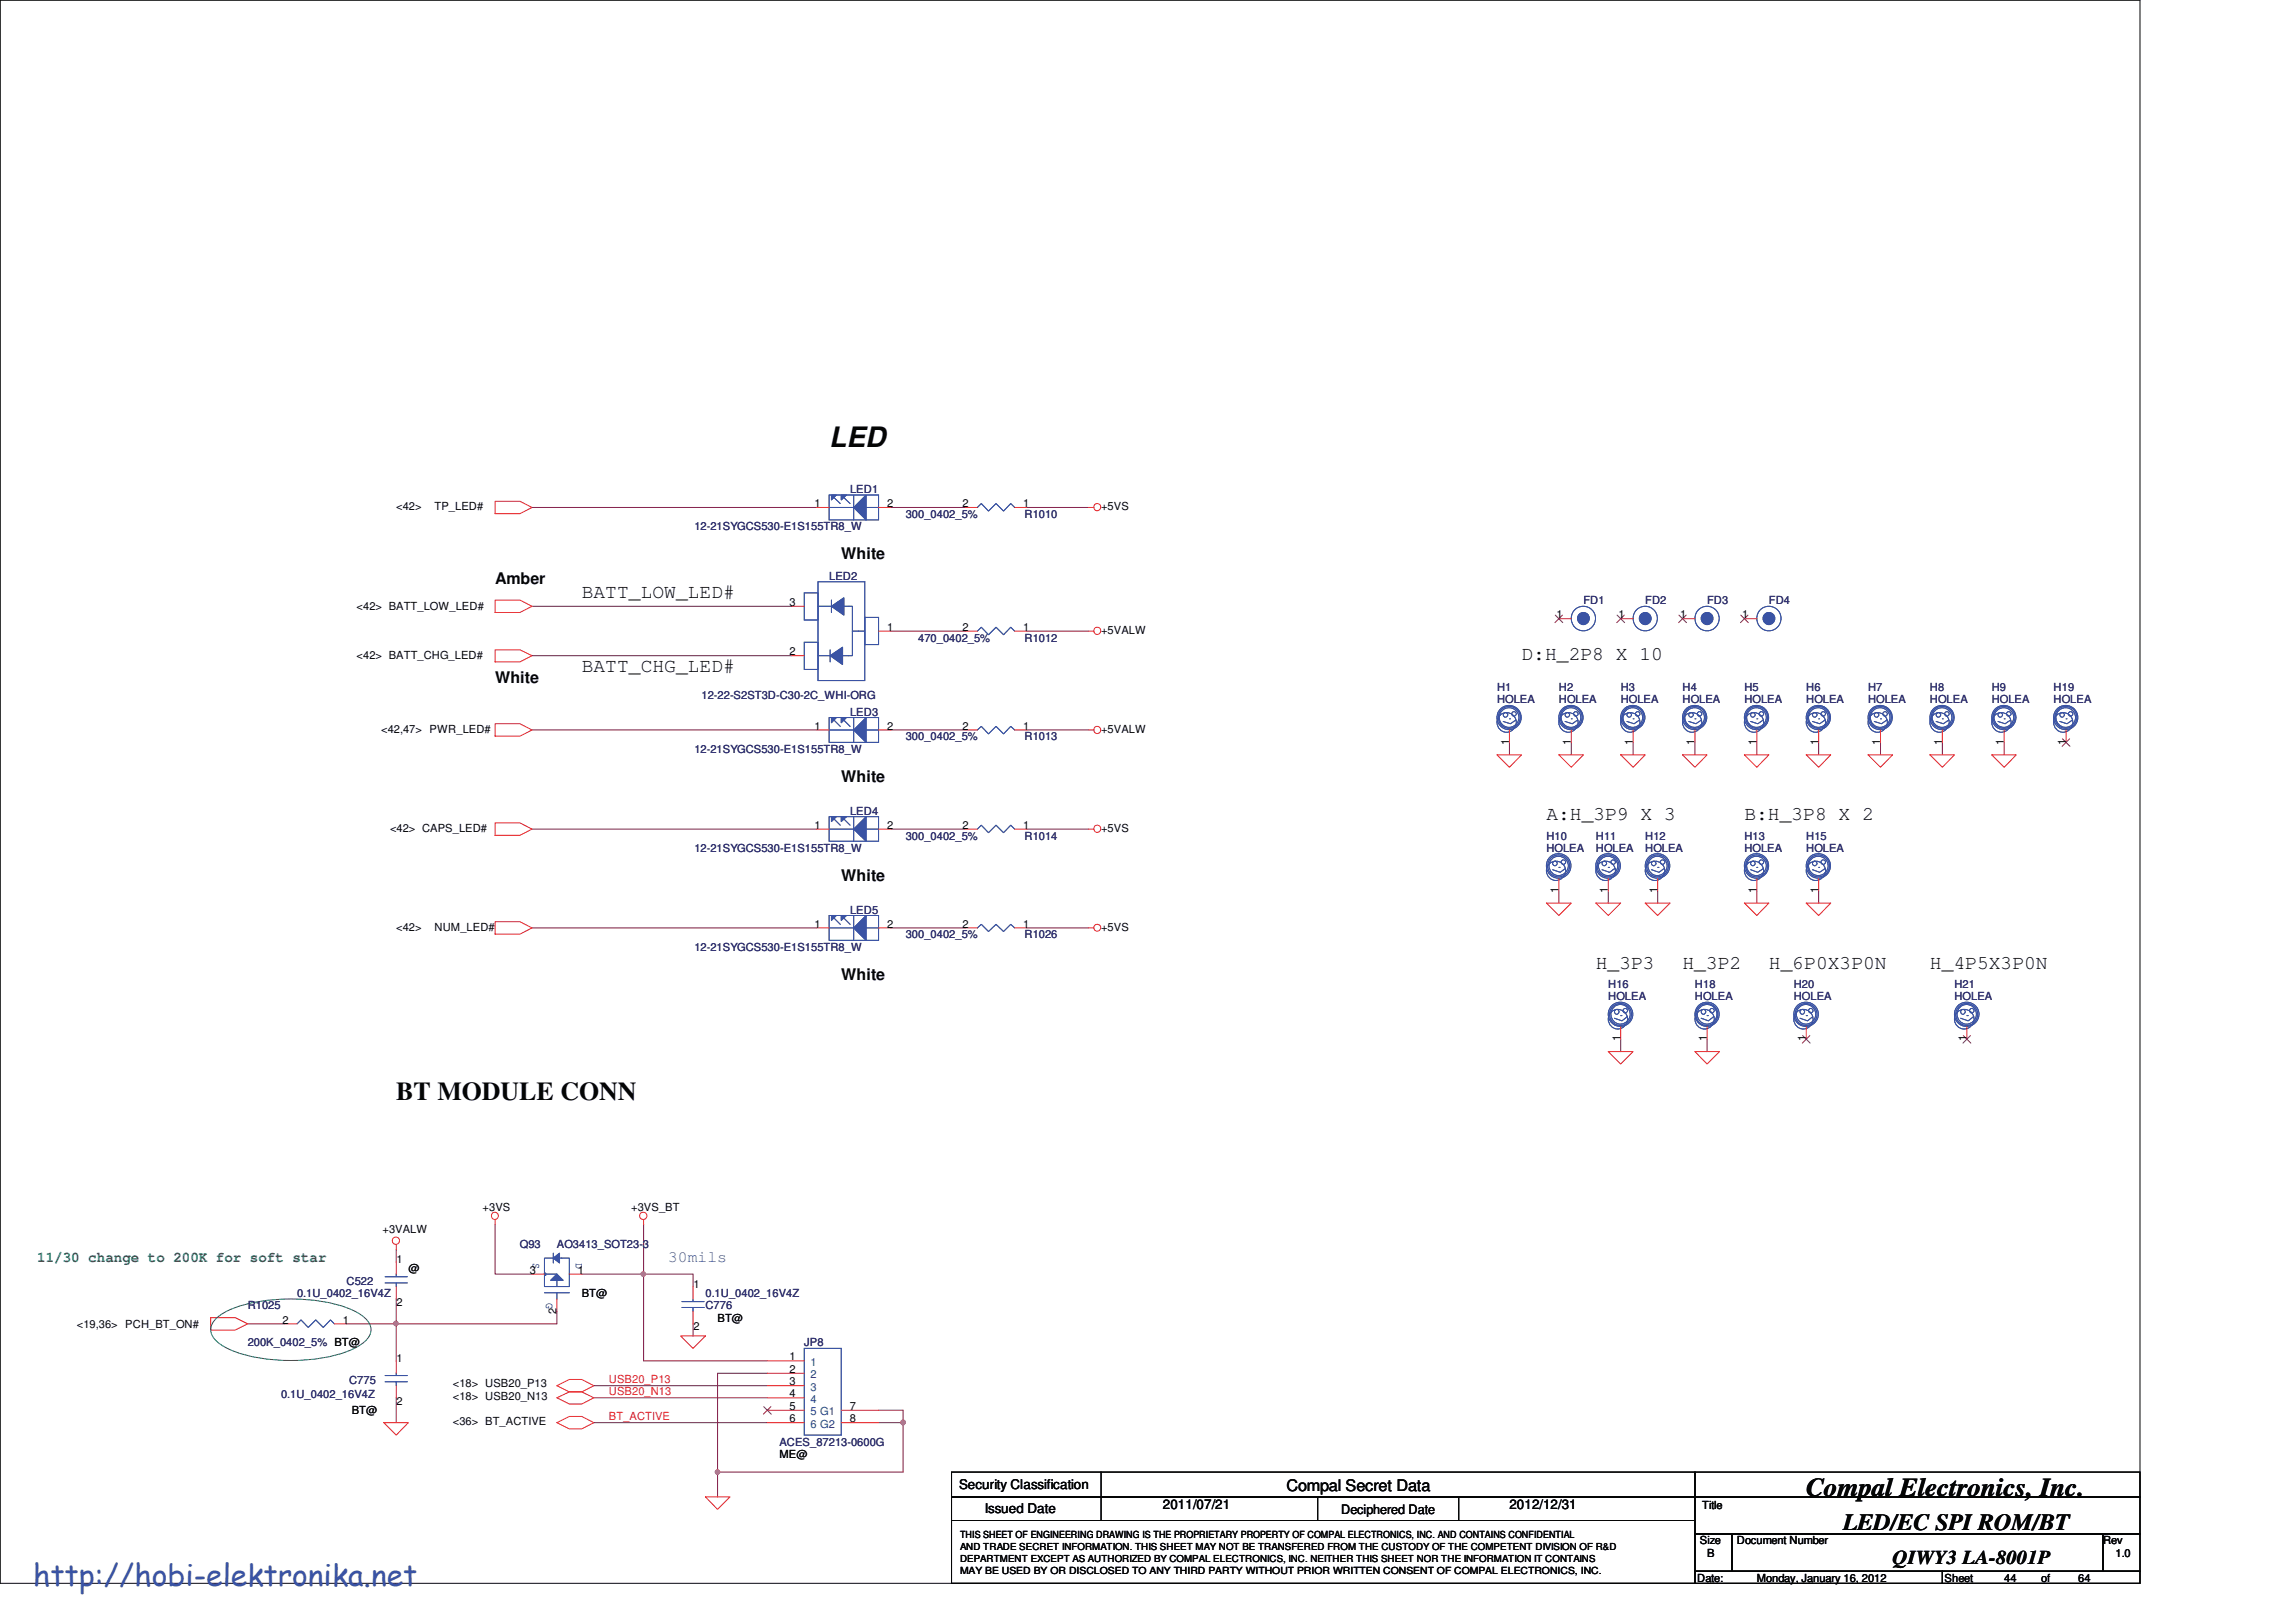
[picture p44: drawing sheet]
<svg xmlns="http://www.w3.org/2000/svg" width="297mm" height="210mm" viewBox="0 0 297 210" stroke-linecap="round" stroke-linejoin="round" font-family="sans-serif">
<defs><g id="words">
<text font-size="3.9" fill="#3953a4" x="4.3" y="205.2">http://hobi-elektronika.net</text>
<text font-size="3.6" fill="#040505" x="107.3" y="57.8">LED</text>
<g font-size="3.3" fill="#040505">
<text x="51.3" y="142.4">BT MODULE CONN</text>
<text x="233.7" y="193.5">Compal Electronics, Inc.</text>
</g>
<text font-size="3" fill="#040505" x="238.5" y="198">LED/EC SPI ROM/BT</text>
<g font-size="2.5" fill="#040505">
<text x="75.3" y="77.3">BATT_LOW_LED#</text>
<text x="75.3" y="86.9">BATT_CHG_LED#</text>
<text x="196.8" y="85.3">D:H_2P8 X 10</text>
<text x="200.1" y="106.1">A:H_3P9 X 3</text>
<text x="225.7" y="106.1">B:H_3P8 X 2</text>
<text x="206.5" y="125.3">H_3P3</text>
<text x="217.7" y="125.3">H_3P2</text>
<text x="228.8" y="125.3">H_6P0X3P0N</text>
<text x="249.7" y="125.3">H_4P5X3P0N</text>
<text x="244.9" y="202.3">QIWY3 LA-8001P</text>
</g>
<g font-size="2.1" fill="#040505">
<text x="64" y="75.6">Amber</text>
<text x="108.8" y="72.3">White</text>
<text x="64" y="88.3">White</text>
<text x="108.8" y="101.2">White</text>
<text x="108.8" y="114">White</text>
<text x="108.8" y="126.7">White</text>
<text x="166.5" y="192.9">Compal Secret Data</text>
</g>
<text font-size="2.1" fill="#3a53a4" x="86.4" y="163.3">30mils</text>
<text font-size="1.9" fill="#0a8141" x="4.8" y="163.3">11/30 change to 200K for soft star</text>
<g font-size="1.7" fill="#040505">
<text x="124.1" y="192.7">Security Classification</text>
<text x="127.4" y="195.7">Issued Date</text>
<text x="150.4" y="195.3">2011/07/21</text>
<text x="173.5" y="195.8">Deciphered Date</text>
<text x="195.3" y="195.3">2012/12/31</text>
</g>
<g font-size="1.4" fill="#040505">
<text x="105.4" y="65.6">1</text>
<text x="114.8" y="65.6">2</text>
<text x="124.5" y="65.6">2</text>
<text x="132.4" y="65.6">1</text>
<text x="51.3" y="66">&lt;42&gt;</text>
<text x="56.2" y="66">TP_LED#</text>
<text x="142.4" y="66">+5VS</text>
<text x="46.1" y="78.9">&lt;42&gt; BATT_LOW_LED#</text>
<text x="102.1" y="78.4">3</text>
<text x="114.8" y="81.6">1</text>
<text x="124.5" y="81.6">2</text>
<text x="132.4" y="81.6">1</text>
<text x="142.4" y="82">+5VALW</text>
<text x="201.4" y="80">1</text>
<text x="209.4" y="80">1</text>
<text x="217.4" y="80">1</text>
<text x="225.4" y="80">1</text>
<text x="46.1" y="85.3">&lt;42&gt; BATT_CHG_LED#</text>
<text x="102.1" y="84.8">2</text>
<text x="49.3" y="94.9">&lt;42,47&gt; PWR_LED#</text>
<text x="105.4" y="94.4">1</text>
<text x="114.8" y="94.4">2</text>
<text x="124.5" y="94.4">2</text>
<text x="132.4" y="94.4">1</text>
<text x="142.4" y="94.9">+5VALW</text>
<text x="195.2" y="96.3" transform="rotate(-90 195.2 96.3)">1</text>
<text x="203.2" y="96.3" transform="rotate(-90 203.2 96.3)">1</text>
<text x="211.2" y="96.3" transform="rotate(-90 211.2 96.3)">1</text>
<text x="219.2" y="96.3" transform="rotate(-90 219.2 96.3)">1</text>
<text x="227.2" y="96.3" transform="rotate(-90 227.2 96.3)">1</text>
<text x="235.2" y="96.3" transform="rotate(-90 235.2 96.3)">1</text>
<text x="243.2" y="96.3" transform="rotate(-90 243.2 96.3)">1</text>
<text x="251.2" y="96.3" transform="rotate(-90 251.2 96.3)">1</text>
<text x="259.2" y="96.3" transform="rotate(-90 259.2 96.3)">1</text>
<text x="267.2" y="96.3" transform="rotate(-90 267.2 96.3)">1</text>
<text x="50.5" y="107.7">&lt;42&gt; CAPS_LED#</text>
<text x="105.4" y="107.2">1</text>
<text x="114.8" y="107.2">2</text>
<text x="124.5" y="107.2">2</text>
<text x="132.4" y="107.2">1</text>
<text x="142.4" y="107.7">+5VS</text>
<text x="201.6" y="115.6" transform="rotate(-90 201.6 115.6)">1</text>
<text x="208" y="115.6" transform="rotate(-90 208 115.6)">1</text>
<text x="214.4" y="115.6" transform="rotate(-90 214.4 115.6)">1</text>
<text x="227.2" y="115.6" transform="rotate(-90 227.2 115.6)">1</text>
<text x="235.2" y="115.6" transform="rotate(-90 235.2 115.6)">1</text>
<text x="51.3" y="120.4">&lt;42&gt;</text>
<text x="56.2" y="120.4">NUM_LED#</text>
<text x="105.4" y="120">1</text>
<text x="114.8" y="120">2</text>
<text x="124.5" y="120">2</text>
<text x="132.4" y="120">1</text>
<text x="142.4" y="120.4">+5VS</text>
<text x="209.6" y="134.7" transform="rotate(-90 209.6 134.7)">1</text>
<text x="220.8" y="134.7" transform="rotate(-90 220.8 134.7)">1</text>
<text x="233.6" y="134.7" transform="rotate(-90 233.6 134.7)">1</text>
<text x="254.4" y="134.7" transform="rotate(-90 254.4 134.7)">1</text>
<text x="49.5" y="159.5">+3VALW</text>
<text x="62.4" y="156.6">+3VS</text>
<text x="81.7" y="156.6">+3VS_BT</text>
<text x="51.3" y="163.4">1</text>
<text x="52.8" y="164.6">@</text>
<text x="68.5" y="164.8">3</text>
<text x="74.8" y="164.8">1</text>
<text x="75.3" y="167.8">BT@</text>
<text x="89.7" y="166.7">1</text>
<text x="9.9" y="171.8">&lt;19,36&gt; PCH_BT_ON#</text>
<text x="36.5" y="171.2">2</text>
<text x="44.4" y="171.2">1</text>
<text x="51.3" y="168.9">2</text>
<text x="72" y="170" transform="rotate(-90 72 170)">2</text>
<text x="89.7" y="172.1">2</text>
<text x="92.8" y="171">BT@</text>
<text x="51.3" y="176.3">1</text>
<text x="58.6" y="179.5">&lt;18&gt; USB20_P13</text>
<text x="102.1" y="176">1</text>
<text x="102.1" y="177.6">2</text>
<text x="102.1" y="179.2">3</text>
<text x="45.5" y="182.9">BT@</text>
<text x="51.3" y="181.7">2</text>
<text x="58.6" y="181.1">&lt;18&gt; USB20_N13</text>
<text x="58.6" y="184.3">&lt;36&gt; BT_ACTIVE</text>
<text x="102.1" y="180.8">4</text>
<text x="102.1" y="182.4">5</text>
<text x="102.1" y="184">6</text>
<text x="109.9" y="182.4">7</text>
<text x="109.9" y="184">8</text>
<text x="100.8" y="188.6">ME@</text>
<text x="220.2" y="195.2">Title</text>
<text x="219.9" y="199.8">Size</text>
<text x="220.8" y="201.4">B</text>
<text x="224.7" y="199.8">Document Number</text>
<text x="272.1" y="199.8">Rev</text>
<text x="273.7" y="201.4">1.0</text>
<text x="219.6" y="204.6">Date:</text>
<text x="227.3" y="204.6">Monday, January 16, 2012</text>
<text x="251.6" y="204.6">Sheet</text>
<text x="259.3" y="204.6">44</text>
<text x="264.1" y="204.6">of</text>
<text x="268.9" y="204.6">64</text>
</g>
<g font-size="1.4" fill="#2d2d72">
<text x="110" y="63.8">LED1</text>
<text x="89.8" y="68.6">12-21SYGCS530-E1S155TR8_W</text>
<text x="117.2" y="67">300_0402_5%</text>
<text x="132.5" y="67">R1010</text>
<text x="107.3" y="75">LED2</text>
<text x="118.8" y="83">470_0402_5%</text>
<text x="132.5" y="83">R1012</text>
<text x="204.8" y="78.2">FD1</text>
<text x="212.8" y="78.2">FD2</text>
<text x="220.8" y="78.2">FD3</text>
<text x="228.9" y="78.2">FD4</text>
<text x="193.7" y="89.4">H1</text>
<text x="201.7" y="89.4">H2</text>
<text x="209.7" y="89.4">H3</text>
<text x="217.7" y="89.4">H4</text>
<text x="225.7" y="89.4">H5</text>
<text x="233.7" y="89.4">H6</text>
<text x="241.7" y="89.4">H7</text>
<text x="249.7" y="89.4">H8</text>
<text x="257.7" y="89.4">H9</text>
<text x="265.7" y="89.4">H19</text>
<text x="90.8" y="90.4">12-22-S2ST3D-C30-2C_WHI-ORG</text>
<text x="110" y="92.6">LED3</text>
<text x="117.2" y="95.8">300_0402_5%</text>
<text x="132.5" y="95.8">R1013</text>
<text x="193.7" y="91">HOLEA</text>
<text x="201.7" y="91">HOLEA</text>
<text x="209.7" y="91">HOLEA</text>
<text x="217.7" y="91">HOLEA</text>
<text x="225.7" y="91">HOLEA</text>
<text x="233.7" y="91">HOLEA</text>
<text x="241.7" y="91">HOLEA</text>
<text x="249.7" y="91">HOLEA</text>
<text x="257.7" y="91">HOLEA</text>
<text x="265.7" y="91">HOLEA</text>
<text x="89.8" y="97.4">12-21SYGCS530-E1S155TR8_W</text>
<text x="110" y="105.4">LED4</text>
<text x="89.8" y="110.2">12-21SYGCS530-E1S155TR8_W</text>
<text x="117.2" y="108.6">300_0402_5%</text>
<text x="132.5" y="108.6">R1014</text>
<text x="200.1" y="108.6">H10</text>
<text x="200.1" y="110.2">HOLEA</text>
<text x="206.5" y="108.6">H11</text>
<text x="206.5" y="110.2">HOLEA</text>
<text x="212.8" y="108.6">H12</text>
<text x="212.8" y="110.2">HOLEA</text>
<text x="225.7" y="108.6">H13</text>
<text x="225.7" y="110.2">HOLEA</text>
<text x="233.7" y="108.6">H15</text>
<text x="233.7" y="110.2">HOLEA</text>
<text x="110" y="118.2">LED5</text>
<text x="89.8" y="123">12-21SYGCS530-E1S155TR8_W</text>
<text x="117.2" y="121.4">300_0402_5%</text>
<text x="132.5" y="121.4">R1026</text>
<text x="208.1" y="127.8">H16</text>
<text x="208.1" y="129.4">HOLEA</text>
<text x="219.3" y="127.8">H18</text>
<text x="219.3" y="129.4">HOLEA</text>
<text x="232.1" y="127.8">H20</text>
<text x="232.1" y="129.4">HOLEA</text>
<text x="252.9" y="127.8">H21</text>
<text x="252.9" y="129.4">HOLEA</text>
<text x="67.3" y="161.4">Q93</text>
<text x="72" y="161.4">AO3413_SOT23-3</text>
<text x="38.4" y="167.8">0.1U_0402_16V4Z</text>
<text x="44.8" y="166.2">C522</text>
<text x="91.3" y="167.8">0.1U_0402_16V4Z</text>
<text x="32" y="169.4">R1025</text>
<text x="91.3" y="169.4">C776</text>
<text x="32" y="174.2">200K_0402_5% BT@</text>
<text x="45.2" y="179">C775</text>
<text x="104.1" y="174.2">JP8</text>
<text x="36.4" y="180.9">0.1U_0402_16V4Z</text>
<text x="100.8" y="187">ACES_87213-0600G</text>
</g>
<g font-size="1.4" fill="#3a53a4">
<text x="68.9" y="163.4" transform="rotate(90 68.9 163.4)">S</text>
<text x="74.5" y="163.4" transform="rotate(90 74.5 163.4)">D</text>
<text x="70.7" y="168.5" transform="rotate(90 70.7 168.5)">G</text>
</g>
<g font-size="1.4" fill="#ec2426">
<text x="78.8" y="178.9">USB20_P13</text>
<text x="78.8" y="180.5">USB20_N13</text>
<text x="78.8" y="183.7">BT_ACTIVE</text>
</g>
<g font-size="1.4" fill="#1d437e">
<text x="104.9" y="176.7">1</text>
<text x="104.9" y="178.3">2</text>
<text x="104.9" y="180">3</text>
<text x="104.9" y="181.5">4</text>
<text x="104.9" y="183.1">5 G1</text>
<text x="104.9" y="184.7">6 G2</text>
</g>
<g font-size="1.3" fill="#040505">
<text x="124.2" y="199">THIS SHEET OF ENGINEERING DRAWING IS THE PROPRIETARY PROPERTY OF COMPAL ELECTRONICS, INC. AND CONTAINS CONFIDENTIAL</text>
<text x="124.2" y="200.5">AND TRADE SECRET INFORMATION. THIS SHEET MAY NOT BE TRANSFERED FROM THE CUSTODY OF THE COMPETENT DIVISION OF R&amp;D</text>
<text x="124.2" y="202.1">DEPARTMENT EXCEPT AS AUTHORIZED BY COMPAL ELECTRONICS, INC. NEITHER THIS SHEET NOR THE INFORMATION IT CONTAINS</text>
<text x="124.2" y="203.6">MAY BE USED BY OR DISCLOSED TO ANY THIRD PARTY WITHOUT PRIOR WRITTEN CONSENT OF COMPAL ELECTRONICS, INC.</text>
</g>
</g></defs>
<path d="M0 0h276.9v204.8h-276.9z" fill="none" stroke="#040505" stroke-width=".13"/>
<g fill="none" stroke="#7f1542" stroke-width=".13">
<path d="M68.8 65.7h36.9M68.8 78.4h33.6M115.3 65.7h9.5M132.8 65.7h8M68.8 94.4h36.9M68.8 84.8h33.6M115.3 81.7h9.5M115.3 94.4h9.5M132.8 94.4h8M132.8 81.7h8M201.7 115.3v1.5M208.1 115.3v1.5"/>
<path d="M214.5 115.3v1.5M227.3 115.3v1.5M113.7 182.5h3.1M116.8 184.1v6.4"/>
</g>
<circle cx="116.8" cy="184" r=".31" fill="#b8529f"/>
<circle cx="116.8" cy="184" r=".31" fill="none" stroke="#b8529f" stroke-width=".13"/>
<path d="M76.8 179.3h22.5M99.3 177.7h-6.5v16M76.8 180.8h22.5M76.8 184.1h22.5M92.8 190.5h24" fill="none" stroke="#7f1542" stroke-width=".13"/>
<circle cx="92.8" cy="190.4" r=".3" fill="#b8529f"/>
<circle cx="92.8" cy="190.4" r=".3" fill="none" stroke="#b8529f" stroke-width=".13"/>
<path d="M72 169.7v1.6h-20.7M75.3 164.8h8M89.7 164.8v1.7M116.8 182.5v1.6h-3.1" fill="none" stroke="#7f1542" stroke-width=".13"/>
<circle cx="51.2" cy="171.2" r=".3" fill="#b8529f"/>
<circle cx="51.2" cy="171.2" r=".3" fill="none" stroke="#b8529f" stroke-width=".13"/>
<path d="M83.3 158.5v17.6h16M83.3 164.8h6.4" fill="none" stroke="#7f1542" stroke-width=".13"/>
<circle cx="83.2" cy="164.8" r=".3" fill="#b8529f"/>
<circle cx="83.2" cy="164.8" r=".3" fill="none" stroke="#b8529f" stroke-width=".13"/>
<g fill="none" stroke="#7f1542" stroke-width=".13">
<path d="M195.3 96.1v1.6M203.3 96.1v1.6M211.3 96.1v1.6M219.3 96.1v1.6M227.3 96.1v1.6M235.3 96.1v1.6M243.3 96.1v1.6M251.3 96.1v1.6M259.3 96.1v1.6M68.8 107.3h36.9M115.3 107.3h9.5M132.8 107.3h8"/>
<path d="M235.3 115.3v1.5M68.8 120.1h36.9M115.3 120.1h9.5M132.8 120.1h8M209.7 134.4v1.7M220.8 134.4v1.7M64 158.5v6.3h4.8M32 171.3h4.8M44.8 171.3h6.5M51.3 161.7v1.6M51.3 168.1v8M89.7 171.3v1.5"/>
<path d="M51.3 180.8v3.3"/>
</g>
<g fill="none" stroke="#ec2426" stroke-width=".13">
<path d="M64 77.6h3.3l1.5 .8-1.5 .8h-3.3zM64 64.9h3.3l1.5 .8-1.5 .8h-3.3zM140.8 65.7h.7M64 84.1h3.3l1.5 .7-1.5 .8h-3.3zM64 93.6h3.3l1.5 .8-1.5 .8h-3.3zM140.8 81.7h.7M140.8 94.4h.7M193.7 97.7h3.1l-1.5 1.6zM201.7 97.7h3.1l-1.5 1.6zM209.7 97.7h3.1l-1.5 1.6zM217.7 97.7h3.1l-1.5 1.6zM225.7 97.7h3.2l-1.6 1.6z"/>
<path d="M233.7 97.7h3.2l-1.6 1.6zM241.7 97.7h3.2l-1.6 1.6zM249.7 97.7h3.2l-1.6 1.6zM257.7 97.7h3.2l-1.6 1.6zM64 119.2h3.3l1.5 .9-1.5 .8h-3.3zM64 106.5h3.3l1.5 .8-1.5 .8h-3.3zM140.8 107.3h.7M200.1 116.8h3.2l-1.6 1.6zM206.5 116.8h3.2l-1.6 1.6zM212.8 116.8h3.3l-1.6 1.6zM225.7 116.8h3.2l-1.6 1.6zM233.7 116.8h3.2l-1.6 1.6z"/>
<path d="M140.8 120.1h.7M208.1 136.1h3.2l-1.6 1.6zM219.3 136.1h3.2l-1.7 1.6zM64 157.8v.7M83.3 157.8v.7M27.3 170.5h3.1l1.6 .8-1.6 .8h-3.1zM51.3 161v.7M72 179.3l1.7-.8h1.6l1.5 .8-1.5 .8h-1.6zM88 172.8h3.3l-1.6 1.7zM49.7 184.1h3.1l-1.5 1.6zM72 180.8l1.7-.7h1.6l1.5 .7-1.5 .8h-1.6zM72 184.1l1.7-.8h1.6l1.5 .8-1.5 .8h-1.6z"/>
<path d="M91.3 193.7h3.1l-1.6 1.6z"/>
<circle cx="141.9" cy="65.6" r=".46"/>
<circle cx="141.9" cy="94.4" r=".46"/>
<circle cx="141.9" cy="81.6" r=".46"/>
<circle cx="141.9" cy="107.2" r=".46"/>
<circle cx="142" cy="120" r=".45"/>
<circle cx="64" cy="157.3" r=".46"/>
<circle cx="83.2" cy="157.3" r=".47"/>
<circle cx="51.2" cy="160.5" r=".47"/>
</g>
<g fill="none" stroke="#040505" stroke-width=".13">
<path d="M123.1 190.5h96.2v3.2h-96.2zM123.1 193.7h96.2v3h-96.2zM123.1 196.7h96.2v8.1h-96.2zM142.4 190.5v6.2M170.5 193.7v3M188.7 193.7v3M219.3 190.5h57.6v3.2h-57.6zM219.3 193.7h57.6v4.8h-57.6zM219.3 198.5h4.8v4.8h-4.8zM224.1 198.5h48v4.8h-48zM272.1 198.5h4.8v4.8h-4.8zM219.3 203.3h32v1.5h-32z"/>
<path d="M251.3 203.3h25.6v1.5h-25.6z"/>
</g>
<path d="M28.2 170.4a13 13 0 0 1 6.4-2.2 22.6 22.6 0 0 1 10.9 1.2 4.3 4.3 0 0 1 2.4 2.1 1.94 1.94 0 0 1-.9 2.2 13.1 13.1 0 0 1-6.4 2.1 22.4 22.4 0 0 1-10.8-1.2 4.3 4.3 0 0 1-2.4-2 1.97 1.97 0 0 1 .8-2.2z" fill="none" stroke="#0a8141" stroke-width=".13"/>
<circle cx="220.8" cy="80" r=".77" fill="#3a53a4"/>
<g fill="none" stroke="#3a53a4" stroke-width=".13">
<circle cx="220.8" cy="80" r="1.58"/>
<circle cx="220.8" cy="80" r=".77"/>
</g>
<circle cx="220.8" cy="80" r=".77" fill="#3a53a4"/>
<g fill="none" stroke="#3a53a4" stroke-width=".13">
<path d="M203.3 93h.1M204.1 93.2l-.7 .4-.9-.3M235.3 93h.1M236.1 93.2l-.7 .4-.9-.3M201.7 112.2h.1M202.5 112.4l-.7 .5-.9-.4M214.5 112.2h.1M215.3 112.4l-.7 .5-.9-.4"/>
<circle cx="202.8" cy="92.5" r=".3"/>
<circle cx="202.9" cy="93.5" r="1.26"/>
<circle cx="203.2" cy="92.8" r="1.57"/>
<circle cx="203.2" cy="92.8" r="1.27"/>
<circle cx="203.3" cy="92.8" r="1.43"/>
<circle cx="203.9" cy="92.4" r=".3"/>
<circle cx="220.8" cy="80" r="1.58"/>
<circle cx="220.8" cy="80" r=".77"/>
<circle cx="234.8" cy="92.5" r=".3"/>
<circle cx="234.9" cy="93.5" r="1.26"/>
<circle cx="235.2" cy="92.8" r="1.57"/>
<circle cx="235.2" cy="92.8" r="1.27"/>
<circle cx="235.3" cy="92.8" r="1.43"/>
<circle cx="235.9" cy="92.4" r=".3"/>
<circle cx="201.2" cy="111.7" r=".3"/>
<circle cx="201.3" cy="112.7" r="1.25"/>
<circle cx="201.6" cy="112" r="1.6"/>
<circle cx="201.6" cy="112" r="1.43"/>
<circle cx="201.7" cy="112" r="1.25"/>
<circle cx="202.3" cy="111.5" r=".3"/>
<circle cx="213.9" cy="111.7" r=".3"/>
<circle cx="214.1" cy="112.7" r="1.26"/>
<circle cx="214.4" cy="112" r="1.6"/>
<circle cx="214.4" cy="112" r="1.43"/>
<circle cx="214.4" cy="112" r="1.25"/>
<circle cx="215.1" cy="111.5" r=".3"/>
</g>
<path d="M203.3 94.4v1.7M217.7 80h1.6M235.3 94.4v1.7M201.7 113.7v1.6M214.5 113.7v1.6" fill="none" stroke="#ec2426" stroke-width=".13"/>
<path d="M217.2 79.6l1 1M218.1 79.6l-.9 1" fill="none" stroke="#7f431c" stroke-width=".13"/>
<path d="M112.1 92.8v3.3l-1.7-1.7z" fill="#3a53a4"/>
<path d="M112.1 92.8v3.3l-1.7-1.7z" fill="none" stroke="#3a53a4" stroke-width=".13"/>
<path d="M108.8 92.8h.7l-.7 .7z" fill="#3a53a4"/>
<path d="M108.8 92.8h.7l-.7 .7z" fill="none" stroke="#3a53a4" stroke-width=".13"/>
<path d="M107.6 92.8h.6l-.6 .7z" fill="#3a53a4"/>
<path d="M107.3 92.8h6.4v3.3h-6.4zM107.3 94.4h3.1M107.6 92.8h.6l-.6 .7zM107.9 93.2l.8 .8M109.2 93.2l.8 .8M110.4 92.8v3.3M112.1 94.4h1.6" fill="none" stroke="#3a53a4" stroke-width=".13"/>
<path d="M112.1 92.8v3.3l-1.7-1.7z" fill="#3a53a4"/>
<path d="M112.1 92.8v3.3l-1.7-1.7z" fill="none" stroke="#3a53a4" stroke-width=".13"/>
<path d="M108.8 92.8h.7l-.7 .7z" fill="#3a53a4"/>
<path d="M108.8 92.8h.7l-.7 .7z" fill="none" stroke="#3a53a4" stroke-width=".13"/>
<path d="M107.6 92.8h.6l-.6 .7z" fill="#3a53a4"/>
<g fill="none" stroke="#3a53a4" stroke-width=".13">
<path d="M107.3 92.8h6.4v3.3h-6.4zM107.3 94.4h3.1M107.6 92.8h.6l-.6 .7zM107.9 93.2l.8 .8M109.2 93.2l.8 .8M110.4 92.8v3.3M112.1 94.4h1.6M195.3 93h.1M196.1 93.2l-.7 .4-.9-.3"/>
<circle cx="194.8" cy="92.5" r=".3"/>
<circle cx="194.9" cy="93.5" r="1.26"/>
<circle cx="195.2" cy="92.8" r="1.57"/>
<circle cx="195.2" cy="92.8" r="1.27"/>
<circle cx="195.3" cy="92.8" r="1.43"/>
<circle cx="195.9" cy="92.4" r=".3"/>
</g>
<path d="M105.7 94.4h1.6M113.7 94.4h1.6M195.3 94.4v1.7" fill="none" stroke="#ec2426" stroke-width=".13"/>
<circle cx="228.8" cy="80" r=".77" fill="#3a53a4"/>
<g fill="none" stroke="#3a53a4" stroke-width=".13">
<circle cx="228.8" cy="80" r="1.58"/>
<circle cx="228.8" cy="80" r=".77"/>
</g>
<circle cx="228.8" cy="80" r=".77" fill="#3a53a4"/>
<g fill="none" stroke="#3a53a4" stroke-width=".13">
<path d="M104.1 76.7h1.7v3.5h-1.7zM105.8 78.4h4M105.8 75.3h6.1v12.7h-6.1zM111.9 79.9h1.8v3.5h-1.8zM126.4 65.7l.6-.6 .9 1 1-1 .9 1 1-1 .5 .6M104.1 83.1h1.7v3.5h-1.7zM105.8 84.8h4M111.1 81.7h.8M219.3 93h.1M220.1 93.2l-.7 .4-.9-.3"/>
<circle cx="218.8" cy="92.5" r=".3"/>
<circle cx="218.9" cy="93.5" r="1.26"/>
<circle cx="219.2" cy="92.8" r="1.57"/>
<circle cx="219.2" cy="92.8" r="1.27"/>
<circle cx="219.3" cy="92.8" r="1.43"/>
<circle cx="219.9" cy="92.4" r=".3"/>
<circle cx="228.8" cy="80" r="1.58"/>
<circle cx="228.8" cy="80" r=".77"/>
</g>
<path d="M124.8 65.7h1.6M131.3 65.7h1.5M219.3 94.4v1.7M225.7 80h1.6" fill="none" stroke="#ec2426" stroke-width=".13"/>
<path d="M225.2 79.6l1 1M226.1 79.6l-.9 1" fill="none" stroke="#7f431c" stroke-width=".13"/>
<path d="M107.6 78.4l1.6-1.1v2.3z" fill="#3a53a4"/>
<path d="M107.6 78.4l1.6-1.1v2.3zM107.6 77.6v1.6M109.8 78.4h.5v6.4h-.5M107.4 84.1v1.5M110.3 81.7h.8" fill="none" stroke="#3a53a4" stroke-width=".13"/>
<path d="M107.4 84.8l1.6-1.1v2.3z" fill="#3a53a4"/>
<path d="M104.1 76.7h1.7v3.5h-1.7zM105.8 78.4h4M105.8 75.3h6.1v12.7h-6.1zM111.9 79.9h1.8v3.5h-1.8zM104.1 83.1h1.7v3.5h-1.7zM105.8 84.8h4M107.4 84.8l1.6-1.1v2.3zM111.1 81.7h.8" fill="none" stroke="#3a53a4" stroke-width=".13"/>
<path d="M107.6 78.4l1.6-1.1v2.3z" fill="#3a53a4"/>
<path d="M107.6 78.4l1.6-1.1v2.3zM107.6 77.6v1.6M109.8 78.4h.5v6.4h-.5M107.4 84.1v1.5M110.3 81.7h.8" fill="none" stroke="#3a53a4" stroke-width=".13"/>
<path d="M107.4 84.8l1.6-1.1v2.3z" fill="#3a53a4"/>
<g fill="none" stroke="#3a53a4" stroke-width=".13">
<path d="M107.4 84.8l1.6-1.1v2.3zM126.4 94.4l.6-.4 .9 1 1-1 .9 1 1-1 .5 .4M235.3 112.2h.1M236.1 112.4l-.7 .5-.9-.4M49.8 178.8h2.9M49.8 178h2.9M51.3 177.7v.3M51.3 178.8v.5M88.2 169.2h2.9M88.2 168.4h2.9M89.7 168.1v.3M89.7 169.2v.5"/>
<circle cx="234.8" cy="111.7" r=".3"/>
<circle cx="234.9" cy="112.7" r="1.25"/>
<circle cx="235.2" cy="112" r="1.58"/>
<circle cx="235.3" cy="112" r="1.26"/>
<circle cx="235.3" cy="112" r="1.43"/>
<circle cx="235.9" cy="111.5" r=".3"/>
</g>
<path d="M102.4 78.4h1.7M102.4 84.8h1.7M113.7 81.7h1.6M124.8 94.4h1.6M131.3 94.4h1.5M235.3 113.7v1.6M51.3 176.1v1.6M51.3 179.3v1.5M89.7 166.5v1.6M89.7 169.7v1.6" fill="none" stroke="#ec2426" stroke-width=".13"/>
<path d="M112.1 118.4v3.3l-1.7-1.6z" fill="#3a53a4"/>
<path d="M112.1 118.4v3.3l-1.7-1.6z" fill="none" stroke="#3a53a4" stroke-width=".13"/>
<path d="M108.8 118.4h.7l-.7 .7z" fill="#3a53a4"/>
<path d="M108.8 118.4h.7l-.7 .7z" fill="none" stroke="#3a53a4" stroke-width=".13"/>
<path d="M107.6 118.4h.6l-.6 .7z" fill="#3a53a4"/>
<path d="M107.3 118.4h6.4v3.3h-6.4zM107.6 118.4h.6l-.6 .7zM107.9 118.8l.8 .8M109.2 118.8l.8 .8M110.4 118.4v3.3M107.3 120.1h3.1M112.1 120.1h1.6" fill="none" stroke="#3a53a4" stroke-width=".13"/>
<path d="M112.1 118.4v3.3l-1.7-1.6z" fill="#3a53a4"/>
<path d="M112.1 118.4v3.3l-1.7-1.6z" fill="none" stroke="#3a53a4" stroke-width=".13"/>
<path d="M108.8 118.4h.7l-.7 .7z" fill="#3a53a4"/>
<path d="M108.8 118.4h.7l-.7 .7z" fill="none" stroke="#3a53a4" stroke-width=".13"/>
<path d="M107.6 118.4h.6l-.6 .7z" fill="#3a53a4"/>
<g fill="none" stroke="#3a53a4" stroke-width=".13">
<path d="M267.3 93h.1M268.1 93.2l-.7 .4-.9-.3M107.3 118.4h6.4v3.3h-6.4zM107.6 118.4h.6l-.6 .7zM107.9 118.8l.8 .8M109.2 118.8l.8 .8M110.4 118.4v3.3M107.3 120.1h3.1M112.1 120.1h1.6"/>
<circle cx="266.8" cy="92.5" r=".3"/>
<circle cx="266.9" cy="93.5" r="1.26"/>
<circle cx="267.2" cy="92.8" r="1.57"/>
<circle cx="267.2" cy="92.8" r="1.27"/>
<circle cx="267.3" cy="92.8" r="1.43"/>
<circle cx="267.9" cy="92.4" r=".3"/>
</g>
<path d="M267.3 94.4v1.7M105.7 120.1h1.6M113.7 120.1h1.6" fill="none" stroke="#ec2426" stroke-width=".13"/>
<path d="M266.8 95.6l1 1M267.8 95.6l-1 1" fill="none" stroke="#7f431c" stroke-width=".13"/>
<circle cx="204.8" cy="80" r=".77" fill="#3a53a4"/>
<g fill="none" stroke="#3a53a4" stroke-width=".13">
<circle cx="204.8" cy="80" r="1.58"/>
<circle cx="204.8" cy="80" r=".77"/>
</g>
<circle cx="204.8" cy="80" r=".77" fill="#3a53a4"/>
<g fill="none" stroke="#3a53a4" stroke-width=".13">
<circle cx="204.8" cy="80" r="1.58"/>
<circle cx="204.8" cy="80" r=".77"/>
</g>
<path d="M201.7 80h1.6" fill="none" stroke="#ec2426" stroke-width=".13"/>
<path d="M201.2 79.6l1 1M202.1 79.6l-.9 1" fill="none" stroke="#7f431c" stroke-width=".13"/>
<circle cx="212.8" cy="80" r=".77" fill="#3a53a4"/>
<g fill="none" stroke="#3a53a4" stroke-width=".13">
<circle cx="212.8" cy="80" r="1.58"/>
<circle cx="212.8" cy="80" r=".77"/>
</g>
<circle cx="212.8" cy="80" r=".77" fill="#3a53a4"/>
<g fill="none" stroke="#3a53a4" stroke-width=".13">
<path d="M259.3 93h.1M260.1 93.2l-.7 .4-.9-.3M126.4 120.1l.6-.5 .9 .9 1-.9 .9 .9 1-.9 .5 .5M49.8 166h2.9M49.8 165.2h2.9M51.3 164.8v.4M51.3 166v.5"/>
<circle cx="212.8" cy="80" r="1.58"/>
<circle cx="212.8" cy="80" r=".77"/>
<circle cx="258.8" cy="92.5" r=".3"/>
<circle cx="258.9" cy="93.5" r="1.26"/>
<circle cx="259.2" cy="92.8" r="1.57"/>
<circle cx="259.2" cy="92.8" r="1.27"/>
<circle cx="259.3" cy="92.8" r="1.43"/>
<circle cx="259.9" cy="92.4" r=".3"/>
</g>
<path d="M209.7 80h1.6M259.3 94.4v1.7M124.8 120.1h1.6M131.3 120.1h1.5M51.3 163.3v1.5M51.3 166.5v1.6" fill="none" stroke="#ec2426" stroke-width=".13"/>
<path d="M209.2 79.6l1 1M210.1 79.6l-.9 1" fill="none" stroke="#7f431c" stroke-width=".13"/>
<path d="M72 164.8l.9 .8h-1.7z" fill="#3a53a4"/>
<path d="M72 164.8l.9 .8h-1.7z" fill="none" stroke="#3a53a4" stroke-width=".13"/>
<path d="M71.6 162.8l.8-.7v1.3z" fill="#3a53a4"/>
<path d="M70.4 167.3h3.3M71.6 162.8l.8-.7v1.3zM71.6 162.8h-1.2v2v-.1h.2v.3h-.2M71.6 162.1v1.3M72 165.6v.9M72 167.3v.8M72.4 162.8h1.3v3.7h-3.3v-1.7h1.6" fill="none" stroke="#3a53a4" stroke-width=".13"/>
<path d="M72 164.8l.9 .8h-1.7z" fill="#3a53a4"/>
<path d="M72 164.8l.9 .8h-1.7z" fill="none" stroke="#3a53a4" stroke-width=".13"/>
<path d="M71.6 162.8l.8-.7v1.3z" fill="#3a53a4"/>
<g fill="none" stroke="#3a53a4" stroke-width=".13">
<path d="M251.3 93h.1M252.1 93.2l-.7 .4-.9-.3M220.8 131.4h.2M221.7 131.6l-.7 .5-.9-.4M254.5 131.4h.1M255.3 131.6l-.7 .5-.9-.4M70.4 167.3h3.3M71.6 162.8l.8-.7v1.3zM71.6 162.8h-1.2v2v-.1h.2v.3h-.2M71.6 162.1v1.3M72 165.6v.9M72 167.3v.8"/>
<path d="M72.4 162.8h1.3v3.7h-3.3v-1.7h1.6M104.1 174.5h4.7v11.2h-4.7z"/>
<circle cx="250.8" cy="92.5" r=".3"/>
<circle cx="250.9" cy="93.5" r="1.26"/>
<circle cx="251.2" cy="92.8" r="1.57"/>
<circle cx="251.2" cy="92.8" r="1.27"/>
<circle cx="251.3" cy="92.8" r="1.43"/>
<circle cx="251.9" cy="92.4" r=".3"/>
<circle cx="220.4" cy="130.9" r=".31"/>
<circle cx="220.5" cy="131.9" r="1.26"/>
<circle cx="220.8" cy="131.3" r="1.43"/>
<circle cx="220.8" cy="131.2" r="1.57"/>
<circle cx="220.8" cy="131.2" r="1.27"/>
<circle cx="221.5" cy="130.8" r=".3"/>
<circle cx="253.9" cy="130.9" r=".31"/>
<circle cx="254.1" cy="131.9" r="1.27"/>
<circle cx="254.4" cy="131.2" r="1.26"/>
<circle cx="254.4" cy="131.3" r="1.43"/>
<circle cx="254.4" cy="131.2" r="1.58"/>
<circle cx="255.1" cy="130.8" r=".3"/>
</g>
<g fill="none" stroke="#ec2426" stroke-width=".13">
<path d="M251.3 94.4v1.7M220.8 132.8v1.6M254.5 132.8v1.6M68.8 164.8h1.6M72 168.1v1.6M73.7 164.8h1.6M99.3 176.1h4.8M99.3 177.7h4.8M99.3 179.3h4.8M99.3 180.8h4.8M99.3 182.5h4.8M99.3 184.1h4.8"/>
<path d="M108.8 182.5h4.9M108.8 184.1h4.9"/>
</g>
<path d="M254 134l1 1M254.9 134l-.9 1M98.8 182l1 1M99.7 182l-.9 1" fill="none" stroke="#7f431c" stroke-width=".13"/>
<path d="M112.1 105.7v3.1l-1.7-1.5z" fill="#3a53a4"/>
<path d="M112.1 105.7v3.1l-1.7-1.5z" fill="none" stroke="#3a53a4" stroke-width=".13"/>
<path d="M108.8 105.7h.7l-.7 .6z" fill="#3a53a4"/>
<path d="M108.8 105.7h.7l-.7 .6z" fill="none" stroke="#3a53a4" stroke-width=".13"/>
<path d="M107.6 105.7h.6l-.6 .6z" fill="#3a53a4"/>
<path d="M107.3 105.7h6.4v3.1h-6.4zM107.3 107.3h3.1M107.6 105.7h.6l-.6 .6zM107.9 106l.8 .8M109.2 106l.8 .8M110.4 105.7v3.1M112.1 107.3h1.6" fill="none" stroke="#3a53a4" stroke-width=".13"/>
<path d="M112.1 105.7v3.1l-1.7-1.5z" fill="#3a53a4"/>
<path d="M112.1 105.7v3.1l-1.7-1.5z" fill="none" stroke="#3a53a4" stroke-width=".13"/>
<path d="M108.8 105.7h.7l-.7 .6z" fill="#3a53a4"/>
<path d="M108.8 105.7h.7l-.7 .6z" fill="none" stroke="#3a53a4" stroke-width=".13"/>
<path d="M107.6 105.7h.6l-.6 .6z" fill="#3a53a4"/>
<g fill="none" stroke="#3a53a4" stroke-width=".13">
<path d="M126.4 81.7l.6-.6 .9 1 1-1 .9 1 1-1 .5 .6M243.3 93h.1M244.1 93.2l-.7 .4-.9-.3M107.3 105.7h6.4v3.1h-6.4zM107.3 107.3h3.1M107.6 105.7h.6l-.6 .6zM107.9 106l.8 .8M109.2 106l.8 .8M110.4 105.7v3.1M112.1 107.3h1.6"/>
<circle cx="242.8" cy="92.5" r=".3"/>
<circle cx="242.9" cy="93.5" r="1.26"/>
<circle cx="243.2" cy="92.8" r="1.57"/>
<circle cx="243.2" cy="92.8" r="1.27"/>
<circle cx="243.3" cy="92.8" r="1.43"/>
<circle cx="243.9" cy="92.4" r=".3"/>
</g>
<path d="M124.8 81.7h1.6M131.3 81.7h1.5M243.3 94.4v1.7M105.7 107.3h1.6M113.7 107.3h1.6" fill="none" stroke="#ec2426" stroke-width=".13"/>
<path d="M112.1 64v3.3l-1.7-1.6z" fill="#3a53a4"/>
<path d="M112.1 64v3.3l-1.7-1.6z" fill="none" stroke="#3a53a4" stroke-width=".13"/>
<path d="M108.8 64h.7l-.7 .7z" fill="#3a53a4"/>
<path d="M108.8 64h.7l-.7 .7z" fill="none" stroke="#3a53a4" stroke-width=".13"/>
<path d="M107.6 64h.6l-.6 .7z" fill="#3a53a4"/>
<path d="M107.3 64h6.4v3.3h-6.4zM107.3 65.7h3.1M107.6 64h.6l-.6 .7zM107.9 64.4l.8 .7M109.2 64.4l.8 .7M110.4 64v3.3M112.1 65.7h1.6" fill="none" stroke="#3a53a4" stroke-width=".13"/>
<path d="M112.1 64v3.3l-1.7-1.6z" fill="#3a53a4"/>
<path d="M112.1 64v3.3l-1.7-1.6z" fill="none" stroke="#3a53a4" stroke-width=".13"/>
<path d="M108.8 64h.7l-.7 .7z" fill="#3a53a4"/>
<path d="M108.8 64h.7l-.7 .7z" fill="none" stroke="#3a53a4" stroke-width=".13"/>
<path d="M107.6 64h.6l-.6 .7z" fill="#3a53a4"/>
<g fill="none" stroke="#3a53a4" stroke-width=".13">
<path d="M107.3 64h6.4v3.3h-6.4zM107.3 65.7h3.1M107.6 64h.6l-.6 .7zM107.9 64.4l.8 .7M109.2 64.4l.8 .7M110.4 64v3.3M112.1 65.7h1.6M211.3 93h.1M212.1 93.2l-.7 .4-.9-.3M227.3 93h.1M228.1 93.2l-.7 .4-.9-.3M126.4 107.3l.6-.5 .9 .9 1-.9 .9 .9 1-.9 .5 .5"/>
<path d="M208.1 112.2h.1M208.9 112.4l-.7 .5-.9-.4M227.3 112.2h.1M228.1 112.4l-.7 .5-.9-.4M209.7 131.4h.1M210.5 131.6l-.7 .5-.9-.4M233.7 131.4h.1M234.5 131.6l-.7 .5-.9-.4M38.4 171.3l.5-.5 1 .9 .9-.9 1 .9 1-.9 .5 .5"/>
<circle cx="210.8" cy="92.5" r=".3"/>
<circle cx="210.9" cy="93.5" r="1.26"/>
<circle cx="211.2" cy="92.8" r="1.57"/>
<circle cx="211.2" cy="92.8" r="1.27"/>
<circle cx="211.3" cy="92.8" r="1.43"/>
<circle cx="211.9" cy="92.4" r=".3"/>
<circle cx="226.8" cy="92.5" r=".3"/>
<circle cx="226.9" cy="93.5" r="1.26"/>
<circle cx="227.2" cy="92.8" r="1.57"/>
<circle cx="227.2" cy="92.8" r="1.27"/>
<circle cx="227.3" cy="92.8" r="1.43"/>
<circle cx="227.9" cy="92.4" r=".3"/>
<circle cx="207.6" cy="111.7" r=".3"/>
<circle cx="207.7" cy="112.7" r="1.26"/>
<circle cx="208" cy="112" r="1.6"/>
<circle cx="208" cy="112" r="1.43"/>
<circle cx="208" cy="112" r="1.25"/>
<circle cx="208.7" cy="111.5" r=".3"/>
<circle cx="226.8" cy="111.7" r=".3"/>
<circle cx="226.9" cy="112.7" r="1.25"/>
<circle cx="227.2" cy="112" r="1.58"/>
<circle cx="227.3" cy="112" r="1.26"/>
<circle cx="227.3" cy="112" r="1.43"/>
<circle cx="227.9" cy="111.5" r=".3"/>
<circle cx="209.2" cy="130.9" r=".31"/>
<circle cx="209.3" cy="131.9" r="1.26"/>
<circle cx="209.6" cy="131.2" r="1.26"/>
<circle cx="209.6" cy="131.3" r="1.43"/>
<circle cx="209.7" cy="131.2" r="1.58"/>
<circle cx="210.3" cy="130.8" r=".3"/>
<circle cx="233.2" cy="130.9" r=".31"/>
<circle cx="233.3" cy="131.9" r="1.26"/>
<circle cx="233.6" cy="131.2" r="1.26"/>
<circle cx="233.6" cy="131.3" r="1.43"/>
<circle cx="233.7" cy="131.2" r="1.58"/>
<circle cx="234.3" cy="130.8" r=".3"/>
</g>
<path d="M105.7 65.7h1.6M113.7 65.7h1.6M211.3 94.4v1.7M227.3 94.4v1.7M124.8 107.3h1.6M131.3 107.3h1.5M208.1 113.7v1.6M227.3 113.7v1.6M209.7 132.8v1.6M233.7 132.8v1.6M36.8 171.3h1.6M43.3 171.3h1.5" fill="none" stroke="#ec2426" stroke-width=".13"/>
<path d="M233.2 134l1 1M234.1 134l-.9 1" fill="none" stroke="#7f431c" stroke-width=".13"/>
<circle cx="116.8" cy="184" r=".31" fill="#b8529f"/>
<circle cx="116.8" cy="184" r=".31" fill="none" stroke="#b8529f" stroke-width=".13"/>
<circle cx="92.8" cy="190.4" r=".3" fill="#b8529f"/>
<circle cx="92.8" cy="190.4" r=".3" fill="none" stroke="#b8529f" stroke-width=".13"/>
<circle cx="51.2" cy="171.2" r=".3" fill="#b8529f"/>
<circle cx="51.2" cy="171.2" r=".3" fill="none" stroke="#b8529f" stroke-width=".13"/>
<circle cx="83.2" cy="164.8" r=".3" fill="#b8529f"/>
<circle cx="83.2" cy="164.8" r=".3" fill="none" stroke="#b8529f" stroke-width=".13"/>
<use href="#words"/>
</svg>
